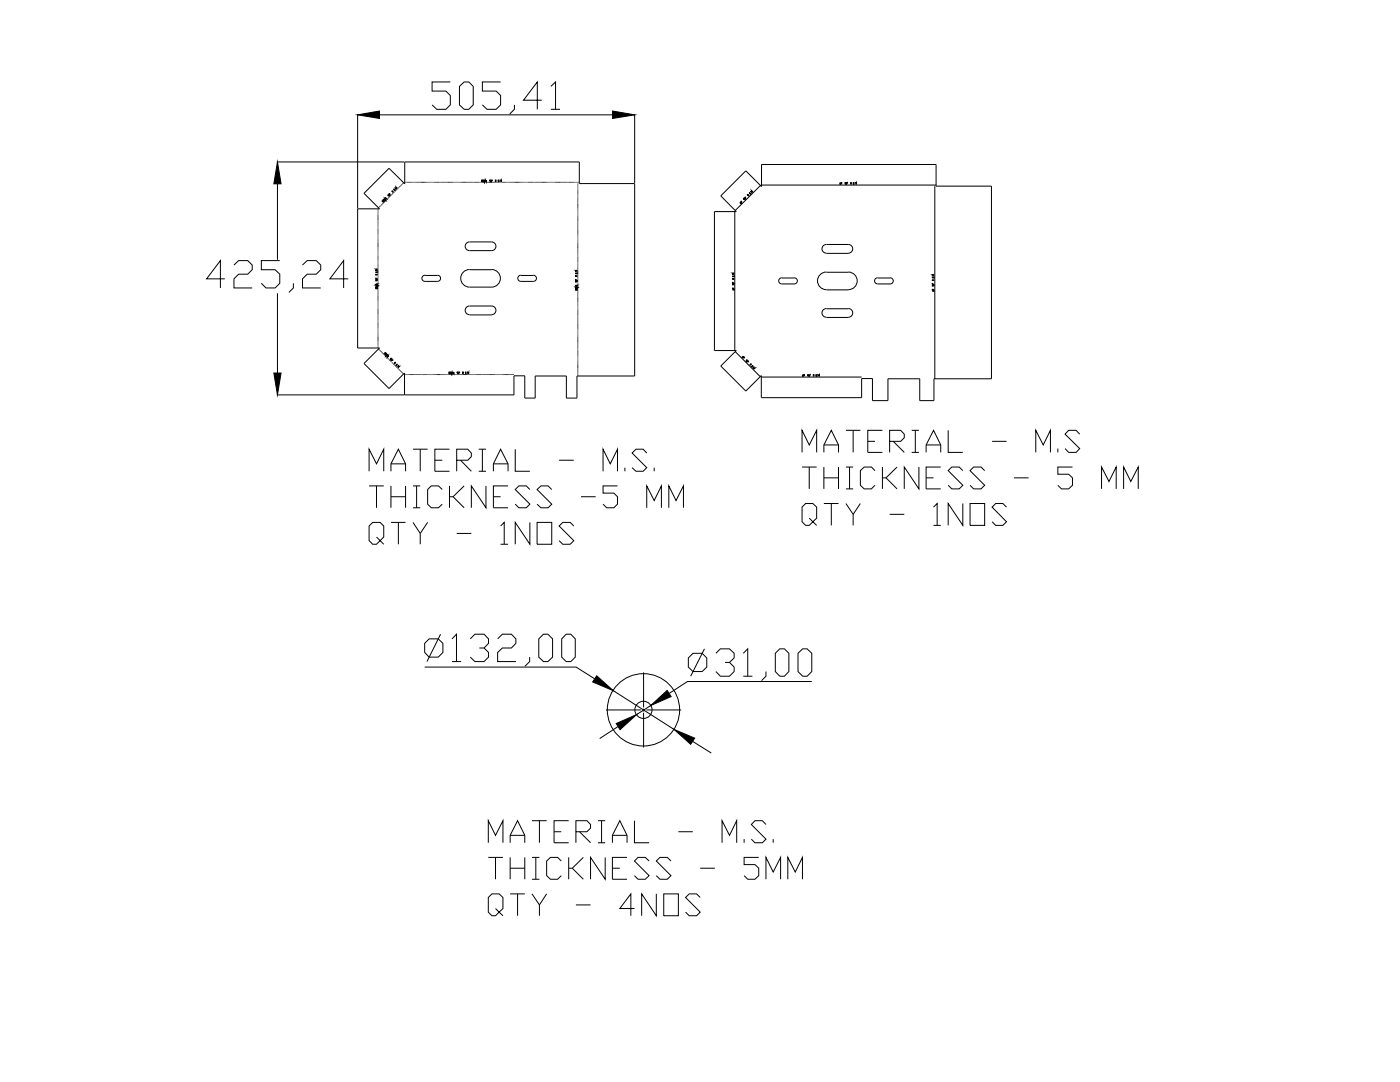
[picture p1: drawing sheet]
<svg xmlns="http://www.w3.org/2000/svg" width="279mm" height="216mm" viewBox="0 0 279 216" stroke-linecap="round" stroke-linejoin="round" font-family="sans-serif">
<!-- layer: 0 -->
<g fill="none" stroke="#000" stroke-width=".2">
<path d="M89.9 16.4h-3.7v1.8h2.8l.9 .9v1.8l-.9 .9h-1.8l-1-.9M91.7 17.2l.9-.8h1l.8 .8v3.7l-.8 .9h-1l-.9-.9zM99.9 16.4h-3.6v1.8h2.7l.9 .9v1.8l-.9 .9h-1.8l-.9-.9M108.1 20h-3.6l2.7-3.6v5.4M109.9 17.2l1-.8v5.4M55.2 32.3h25.4M55.4 36.7v15.1M71.4 22.8v18.8M72.6 38.6l5-5 3.2 3.1v-4.4h34.8v4.3h11.1v38.4h-11.6v4.4h-2.1v-4.4h-6.2v4.4h-2.1v-4.4h-2.1v3.8h-21.9v-4.4l-3.1 3.1-5-5 3.1-3.1h-4.3v-27.7h4.3zM75.7 22.9h46.6M76.4 39.9l.1-.1 .3 .3-.2 .1zM76.8 39.6l.2 .3-.5-.1"/>
<path d="M76.9 39.4l.3 .3-.4-.2 .2 .3M77.1 39.9l-.1 .1M77.3 39.7l-.1 .1M77.4 39.6l-.1 .1M77.6 38.7l.3 .3zM77.6 39h-.2l.1-.1 .1 .3M77.6 39.4l-.1 .2M77.7 38.6l.1 .1zM77.7 39.3l-.1 .1M77.9 39.1l-.1 .2M78 39l-.1 .1M78.1 38.8v.2"/>
<path d="M78.3 38.3l.1-.2h-.1l-.1 .1 .2 .2M78.3 38.7l-.1 .1M78.3 38.2l.3 .1M78.4 38.5v.2M78.6 37.7l.3 .3zM78.6 38.4l-.1 .1M78.7 37.6l.2-.2 .1 .4M78.7 38.3v.1M78.9 38.1l-.1 .1M78.9 37.9h.1M79 38v.1M79.2 37.8l-.1 .1"/>
<path d="M79.2 37.4l-.1 .2-.1-.3 .3 .3M79.3 37.7l-.1 .1M79.5 37.5l-.1 .1M79.6 37.4l-.1 .1M79.8 37.2l-.1 .1M79.9 37.1l-.1 .1M80.1 36.9l-.1 .2M80.2 36.8l-.1 .1M80.4 36.6l-.1 .2M80.6 36.5l-.2 .1M80.8 36.4h.1M80.9 36.4h.2"/>
<path d="M81.2 36.4h1.1M82.4 36.4h.1M82.6 36.4h.1M82.8 36.4h.1M83 36.4h.1M83.2 36.4h.2M83.4 36.4h.2M83.7 36.4h.1M83.9 36.4h1.1M85.1 36.4h.1M85.3 36.4h.1M85.5 36.4h.1"/>
<path d="M85.7 36.4h.2M85.9 36.4h.2M86.1 36.4h.2M86.4 36.4h.1M86.6 36.4h1.1M87.8 36.4h.1M88 36.4h.1M88.2 36.4h.1M88.4 36.4h.2M88.6 36.4h.2M88.9 36.4h.1M89.1 36.4h.1"/>
<path d="M89.3 36.4h1.1M90.5 36.4h.1M90.7 36.4h.1M90.9 36.4h.2M91.1 36.4h.2M91.4 36.4h.1M91.6 36.4h.1M91.8 36.4h.1M92 36.4h1.1M93.2 36.4h.1M93.4 36.4h.2M93.6 36.4h.2"/>
<path d="M93.9 36.4h.1M94.1 36.4h.1M94.3 36.4h.1M94.5 36.4h.1M94.7 36.4h.9M95.7 36.4h.1M95.9 36.4h.2M96.1 35.9l.1 .1v.3h-.1M96.1 35.9v.4M96.1 36.4h.2M96.3 35.9h.2v.4h-.2zM96.4 36.4h.1"/>
<path d="M96.6 35.9v.4l.2-.4M96.6 36.4h.1M96.8 36.4h.1M97 36.4h.1M97.1 35.9v.4l-.2-.4v.4M97.2 36.4h.1M97.4 36.4h.9M97.9 36.1l-.2-.1h.2l-.2 .3M98 36h.1l-.1 .3zM98.2 36h.1M98.4 36.4h.2M98.6 36.4h.2"/>
<path d="M98.8 36.1l.2-.1-.2-.1v.4M98.8 36.4h.2M98.9 36.1l.1 .2M99.1 36.4h.1M99.3 36.4h.1M99.4 36h.1v.3zM99.5 36.4h.1M99.6 36.2v.1M99.7 35.9h.2l-.2 .4M99.7 36.4h.1M99.9 36.4h.1M100.1 36.2h-.2l.2-.3v.4"/>
<path d="M100.1 36.4h.9M101.1 36.4h.2M101.3 36.4h.2M101.6 36.4h.1M101.8 36.4h.1M102 36.4h.1M102.2 36.4h.1M102.4 36.4h.1M102.6 36.4h1.2M102.7 20.9v.9l-1 .9M103.8 36.4h.2M104.1 36.4h.1"/>
<path d="M104.3 36.4h.1M104.5 36.4h.1M104.7 36.4h.1M104.9 36.4h.1M105.1 36.4h.1M105.3 36.4h1.2M106.6 36.4h.1M106.8 36.4h.1M107 36.4h.1M107.2 36.4h.1M107.4 36.4h.1M107.6 36.4h.1"/>
<path d="M107.8 36.4h.2M108 36.4h1.2M109.3 36.4h.1M109.5 36.4h.1M109.7 36.4h.1M109.9 36.4h.1M109.9 21.8h1.9M110.1 36.4h.1M110.3 36.4h.1M110.5 36.4h.2M110.7 36.4h1.2M112 36.4h.1"/>
<path d="M112.2 36.4h.1M112.4 36.4h.1M112.6 36.4h.1M112.8 36.4h.1M113 36.4h.2M113.2 36.4h.2M113.5 36.4h1.1M114.7 36.4h.1M114.9 36.4h.1M115.1 36.4h.1M115.3 36.4h.1M115.3 36.6v.1"/>
<path d="M115.3 36.8v.1M115.3 37v.1M115.3 37.2v.2M115.3 37.4v.2M115.3 37.6v.2M115.3 37.9v.9M115.3 38.9v.1M115.3 39.1v.1M115.3 39.3v.1M115.3 39.5v.1M115.3 39.7v.1M115.3 39.9v.2"/>
<path d="M115.5 36.4h.1M126.7 22.8v13.7M148.5 39.5l.3 .3zM148.6 39.7l-.2 .1v-.1l.2 .1v.1M148.7 39.3l.1 .1zM148.8 34.1l3.2 3.1v-4.4h34.8v4.3h11.1v38.5h-11.5v4.3h-2.8v-4.3h-6.4v4.3h-3.1v-4.4h-2.1v3.8h-20.1v-4.4l-3.1 3.1-5-5 3.1-3.1h-4.3v-27.7h4.3l-3.1-3.1zM149.6 39h-.3v-.2l-.2 .1 .3 .3M149.6 38.5l.3 .2zM149.7 38.3l.2-.1 .1 .3M149.9 38.6v.1M150.2 38.2l-.1 .1-.1-.3 .3 .3M151.8 37l-5.1 5"/>
<path d="M152 36.9h34.8M167.6 36.4v.4h.2v-.4M167.9 36.6h.1v-.2h-.1v.4M168.8 36.6h-.1v-.2l.1 .1-.1 .3M168.9 36.4l.1 .4zM169.1 36.4v.1zM169.8 36.6h.1v-.2h-.1v.4M169.8 36.6l.1 .2M170.3 36.4v.4zM170.5 36.8h.1M170.6 36.4h.1l-.1 .4M171 36.7h-.2l.1-.3v.4"/>
<path d="M186.6 37.1v38.5M44.9 55.6h-3.7l2.8-3.6v5.5M46.7 52.9l.9-.9h1.8l.9 .9v.9l-.9 .9h-1.8l-.9 .9v1.9h3.6M55.4 58.5v15.9M55.8 52h-3.6v1.8h2.7l.9 .9v1.8l-.9 1h-1.8l-.9-1M58.5 56.5v1l-.8 .8M60.4 52.9l.9-.9h1.8l.9 .9v.9l-.9 .9h-1.8l-.9 .9v1.9h3.6M69.5 55.6h-3.7l2.8-3.6v5.5M75 57.7v-.2h.4v.2M75 57.2h.4v.2h-.4zM75 56.9l.4 .1-.4 .2M75 56.7h.4l-.4 .1h.4"/>
<path d="M75 55.7h.4zM75 55.5h.1zM75 54.3h.4zM75 57.6h.4M75.1 55.9l-.1 .2v-.2l.4 .1M75.1 54.9l-.1-.2v.2h.4M75.2 53.7v.1l-.2-.1h.4M75.3 54.2h.1M75.4 54l-.4-.1v.2M75.4 54.7l-.3 .1M75.4 41.7v.1M75.4 41.8v.2"/>
<path d="M75.4 42.1v.1M75.4 42.3v.1M75.4 42.5v.1M75.4 42.7v.1M75.4 42.9v1.1M75.4 44.1v.2M75.4 44.3v.2M75.4 44.5v.2M75.4 44.8v.1M75.4 45v.1M75.4 45.2v.1M75.4 45.4v.1"/>
<path d="M75.4 45.6v1.2M75.4 46.8v.2M75.4 47v.2M75.4 47.3v.1M75.4 47.5v.1M75.4 47.7v.1M75.4 47.9v.1M75.4 48.1v.1M75.4 48.3v1.2M75.4 49.5v.2M75.4 49.8v.1M75.4 50v.1"/>
<path d="M75.4 50.2v.1M75.4 50.4v.1M75.4 50.6v.1M75.4 50.8v.1M75.4 51v1M75.4 52v.2M75.4 52.3v.1M75.4 52.5v.1M75.4 52.7v.1M75.4 52.9v.1M75.4 53.1v.1M75.4 53.3v.1"/>
<path d="M75.4 53.5v.2M75.4 53.7v1M75.4 54.8v.1M75.4 55v.1M75.4 55.2v.1M75.4 55.4v.1M75.4 55.6v.1M75.4 55.8v.1M75.4 56v.1M75.4 56.2v.2M75.4 56.4v1M75.4 57.5v.1"/>
<path d="M75.4 57.7v.1M75.4 57.9v.1M75.4 58.1v.1M75.4 58.3v.1M75.4 58.5v.1M75.4 58.7v.2M75.4 58.9v1.2M75.6 41.4l-.1 .1M75.8 41.2l-.1 .1M75.9 41.1v.1M76.1 40.9l-.1 .1M76.2 40.1h.2l.1 .1v.2"/>
<path d="M76.2 40.1l.3 .3M76.2 40.8v.1M76.4 40.6l-.1 .1M76.5 40.5v.1M76.7 40.3l-.1 .1M76.8 40.2v.1M77 40l-.1 .1M84.8 54.9a.61 .61 0 0 0-.6 .6 .61 .61 0 0 0 .6 .6h2.5a.61 .61 0 0 0 .6-.6 .61 .61 0 0 0-.6-.6M84.8 55h2.5M93.7 48.3a.87 .87 0 0 0-.9 .8 .87 .87 0 0 0 .9 .9M93.7 53.8a1.76 1.76 0 0 0-1.8 1.7 1.76 1.76 0 0 0 1.8 1.8M93.7 48.3h4.4"/>
<path d="M93.7 50h4.4M93.7 53.8h4.4M93.7 57.3h4.4M98.1 48.3a.87 .87 0 0 1 .9 .8 .87 .87 0 0 1-.9 .9M98.1 53.8a1.76 1.76 0 0 1 1.8 1.7 1.76 1.76 0 0 1-1.8 1.8M103.9 54.9a.61 .61 0 0 0-.6 .6 .61 .61 0 0 0 .6 .6M104 55h2.5M106.4 54.9a.61 .61 0 0 1 .7 .6 .61 .61 0 0 1-.7 .6h-2.4M114.9 58v-.2h.2l.1 .2M114.9 57.5h.3v.2h-.3zM114.9 57.2l.3 .1-.3 .2M114.9 56.9h.3l-.3 .2h.3"/>
<path d="M114.9 56h.3zM114.9 55.8h.1zM114.9 54.5l.3 .1zM114.9 57.9h.3M115 56.1v.2h-.1v-.2l.3 .2M115 55.2l-.1-.2v.2h.3M115.1 53.9v.2l-.2-.2h.3M115.1 54.4h.1M115.2 54.3l-.3-.1v.1M115.2 55l-.2 .1M115.3 40.1v.2M115.3 40.4v.1"/>
<path d="M115.3 40.6v.9M115.3 41.6v.1M115.3 41.8v.1M115.3 42v.1M115.3 42.2v.1M115.3 42.4v.2M115.3 42.6v.2M115.3 42.9v.1M115.3 43.1v1.1M115.3 44.3v.1M115.3 44.5v.1M115.3 44.7v.1"/>
<path d="M115.3 44.9v.2M115.3 45.1v.2M115.3 45.4v.1M115.3 45.6v.1M115.3 45.8v1.1M115.3 47v.1M115.3 47.2v.1M115.3 47.4v.2M115.3 47.6v.2M115.3 47.9v.1M115.3 48.1v.1M115.3 48.3v.1"/>
<path d="M115.3 48.5v1.1M115.3 49.7v.1M115.3 49.9v.2M115.3 50.1v.2M115.3 50.3v.2M115.3 50.6v.1M115.3 50.8v.1M115.3 51v.1M115.3 51.2v1.1M115.3 52.4v.1M115.3 52.6v.2M115.3 52.8v.2"/>
<path d="M115.3 53.1v.1M115.3 53.3v.1M115.3 53.5v.1M115.3 53.7v.1M115.3 53.9v.9M115.3 54.9v.1M115.3 55.1v.2M115.3 55.3v.2M115.3 55.6v.1M115.3 55.8v.1M115.3 56v.1M115.3 56.2v.1"/>
<path d="M115.3 56.4v.1M115.3 56.6v.9M115.3 57.6v.2M115.3 57.8v.2M115.3 58.1v.1M115.3 58.3v.1M115.3 58.5v.1M115.3 58.7v.1M115.3 58.9v.1M115.3 59.1v.1M115.3 59.3v1M146.2 57.7l.4 .1-.4 .1"/>
<path d="M146.2 56.5l.4 .1zM146.2 56.4h.1zM146.2 55.1l.4 .1h-.4zM146.3 57.6l-.1-.1v.1h.4M146.3 56.7l-.1 .2v-.2l.4 .1M146.3 55.7l-.1-.1v.1h.4M146.4 54.5v.1l-.2-.1h.4M146.5 55h.1M146.6 54.9l-.4-.2v.2M146.6 55.6l-.3 .1M146.6 42.2v27.7M147.7 40.3l.3 .3-.4-.2"/>
<path d="M148 40.4l-.1-.3-.1 .1 .3 .3M156 55.4a.61 .61 0 0 0-.6 .6 .61 .61 0 0 0 .6 .7M156 55.5h2.5M156 56.7h2.5M158.5 55.4a.61 .61 0 0 1 .6 .6 .61 .61 0 0 1-.6 .7M164.9 48.8a.87 .87 0 0 0-.9 .8 .87 .87 0 0 0 .9 .9M164.9 54.3a1.76 1.76 0 0 0-1.7 1.7 1.76 1.76 0 0 0 1.7 1.8M164.9 48.8h4.4a.87 .87 0 0 1 .9 .8 .87 .87 0 0 1-.9 .9l-4.4 .1M164.9 54.3h4.4M164.9 57.8h4.4M169.3 54.3a1.76 1.76 0 0 1 1.8 1.7 1.76 1.76 0 0 1-1.8 1.8M175.2 55.4a.61 .61 0 0 0-.7 .7 .61 .61 0 0 0 .7 .6h2.5a.61 .61 0 0 0 .6-.7 .61 .61 0 0 0-.6-.6"/>
<path d="M175.2 55.5h2.5M186.1 58h.3v.1h-.3M186.1 56.8h.3zM186.1 56.6h.1zM186.1 55.4h.3zM186.3 57.9v-.1h-.2v.1h.3M186.3 57v.1h-.2v-.1l.3 .1M186.3 56v-.1h-.2v.1h.3M186.3 54.8v.1l-.2-.1h.3M186.4 55.3h.1M186.4 55.1l-.3-.1v.2M186.4 55.8l-.1 .1"/>
<path d="M55.2 78.8h25.4M75.4 60.2v.1M75.4 60.4v.1M75.4 60.6v.1M75.4 60.8v.1M75.4 61v.1M75.4 61.2v.2M75.4 61.4v.2M75.4 61.7v1.1M75.4 62.9v.1M75.4 63.1v.1M75.4 63.3v.1"/>
<path d="M75.4 63.5v.1M75.4 63.7v.2M75.4 63.9v.2M75.4 64.1v.2M75.4 64.4v1.1M75.4 65.6v.1M75.4 65.8v.1M75.4 66v.1M75.4 66.2v.2M75.4 66.4v.2M75.4 66.6v.2M75.4 66.9v.1"/>
<path d="M75.4 67.1v1.1M75.4 68.3v.1M75.4 68.5v.1M75.4 68.7v.1M75.4 68.9v.2M75.4 69.1v.2M75.4 69.4h.1M75.5 69.7h.1M75.7 69.8l.1 .1M75.9 69.9v.1M76 70.1l.1 .1M76.2 70.2v.1"/>
<path d="M76.3 70.4l.1 .1M76.5 70.5v.1M76.6 70.7l.1 .1M76.8 70.8v.1M76.9 70.3l.1 .2-.2 .1-.2-.1M76.9 71l.1 .1M76.9 70.3l-.3 .3M77 70.5l.2 .1-.3 .2-.1-.1zM77 71.1l.1 .1M77.2 71.3l.1 .1M77.3 70.6l-.2 .4 .3-.2M77.3 71.4l.1 .1"/>
<path d="M77.5 71.6l.1 .1M77.6 71l-.3 .3 .2-.4-.3 .2M77.6 71.7l.1 .1M77.8 71.9l.1 .1M77.9 72l.1 .1M78 71.7l-.1-.2h.2l-.1 .2h-.2M78.1 72.2h.1M78.2 71.6l.1 .2-.3 .1zM78.2 72.3l.1 .1M78.3 71.8l.1 .1zM78.4 72.4v.1M78.5 72.6l.1 .1"/>
<path d="M78.7 72.7v.1M78.7 72.4l.2 .1 .1-.1-.1-.1-.3 .2M78.8 72.9l.1 .1M78.8 72.4l-.1 .3M79 73v.1M79 72.9l.3-.2-.2 .3zM79.1 73.2l.1 .1M79.2 73h-.1M79.2 73.3l.1 .1M79.4 73.5l.1 .1M79.5 72.8l.1 .2-.4 .1M79.5 73.6l.1 .1"/>
<path d="M79.6 73.3l-.1-.1 .2-.1-.2 .3M79.7 73.8l.1 .1M79.8 73.9l.1 .1M80 74.1l.1 .1M80.1 74.2l.1 .1M80.3 74.4l.1 .1M80.4 74.5l.1 .1M80.7 74.7h.2M81 74.7h.1M81.2 74.7h.1M81.4 74.7h.1M81.6 74.7h1"/>
<path d="M82.6 74.7h.2M82.8 74.7h.2M83.1 74.7h.1M83.3 74.7h.1M83.5 74.7h.1M83.7 74.7h.1M83.9 74.7h.1M84.1 74.7h.1M84.3 74.7h1M85.3 74.7h.2M85.6 74.7h.1M85.8 74.7h.1"/>
<path d="M86 74.7h.1M86.2 74.7h.1M86.4 74.7h.1M86.6 74.7h.1M86.8 74.7h.2M87 74.7h1M88.1 74.7h.1M88.3 74.7h.1M88.5 74.7h.1M88.7 74.7h.1M88.9 74.7h.1M89.1 74.7h.1"/>
<path d="M89.3 74.7h.2M89.5 74.2l.2 .1v.3h-.2zM89.5 74.7h1.2M89.8 74.2h.2v.4h-.2zM90 74.2l.1 .4 .2-.4M90.6 74.2v.4l-.2-.4v.4M90.8 74.7h.1M91 74.7h.1M91.2 74.7h.1M91.4 74.4l-.2-.1h.2l-.2 .3M91.4 74.7h.1M91.4 74.3h.2l-.1 .3z"/>
<path d="M91.6 74.7h.1M91.7 74.3h.1M91.8 74.7h.1M92 74.7h.2M92.2 74.7h1.2M92.3 74.6v-.4l.2 .1-.2 .1 .2 .2M92.9 74.3h.1v.3zM93.1 74.5v.1M93.2 74.2h.1l-.1 .4M93.5 74.7h.1M93.6 74.5h-.2l.2-.3v.4M93.7 74.7h.1"/>
<path d="M93.7 61.1a.87 .87 0 0 0-.9 .8 .87 .87 0 0 0 .9 .9M93.7 61.1h4.4M93.7 62.8h4.4M93.9 74.7h.1M94.1 74.7h.1M94.3 74.7h.1M94.5 74.7h.2M94.7 74.7h.2M95 74.7h1.1M96.2 74.7h.1M96.4 74.7h.1M96.6 74.7h.1"/>
<path d="M96.8 74.7h.1M97 74.7h.2M97.2 74.7h.2M97.5 74.7h.1M97.7 74.7h1.1M98.1 61.1a.87 .87 0 0 1 .9 .8 .87 .87 0 0 1-.9 .9M98.9 74.7h.1M99.1 74.7h.1M99.3 74.7h.1M99.5 74.7h.2M99.7 74.7h.2M99.9 74.7h.2"/>
<path d="M100.2 74.7h.1M100.4 74.7h1.1M101.6 74.7h.1M101.8 74.7h.1M102 74.7h.2M102.2 74.7h.2M102.4 74.7h.2M115.3 60.3v.2M115.3 60.6v.1M115.3 60.8v.1M115.3 61v.1M115.3 61.2v.1"/>
<path d="M115.3 61.4v.1M115.3 61.6v.1M115.3 61.8v1.2M115.3 63v.2M115.3 63.3v.1M115.3 63.5v.1M115.3 63.7v.1M115.3 63.9v.1M115.3 64.1v.1M115.3 64.3v.1M115.3 64.5v1.2M115.3 65.8v.1"/>
<path d="M115.3 66v.1M115.3 66.2v.1M115.3 66.4v.1M115.3 66.6v.1M115.3 66.8v.1M115.3 67v.2M115.3 67.2v1.2M115.3 68.5v.1M115.3 68.7v.1M115.3 68.9v.1M115.3 69.1v.1M115.3 69.3v.1"/>
<path d="M115.3 69.5v.2M115.3 69.7v.2M115.3 69.9v1.2M115.3 71.2v.1M115.3 71.4v.1M115.3 71.6v.1M115.3 71.8v.1M115.3 72v.2M115.3 72.2v.2M115.3 72.4v.2M115.3 72.7v.9M115.3 73.7v.1"/>
<path d="M115.3 73.9v.1M115.3 74.1v.1M115.3 74.3v.1M115.3 74.5v.1M115.3 74.7v.2M115.3 74.9v.1M146.7 70.2l5 5M148.3 71l-.2 .3v.1l.4-.3M148.4 71.3l.1 .1 .1-.1-.1-.1-.2 .3M149 72l.1-.2v.1l-.3 .2M149.2 72l.1 .1-.3 .2zM149.4 72.2h.1"/>
<path d="M149.7 72.7h.2v-.1l-.3 .2M149.7 72.7v.3M150.2 73l.1 .1-.3 .2zM150.2 73.3h-.1M150.4 73.1l.1 .2-.3 .1M150.5 73.6l-.1-.1 .3-.1-.3 .3M151.9 75.2h20.1M160.1 74.7l.1 .4h.1v-.4M160.4 74.9h.1v-.2h-.1v.4M161.3 74.9h-.1v-.2l.1 .1-.1 .3M161.5 74.7v.4zM161.7 74.7v.2z"/>
<path d="M162.3 74.9h.1v-.2h-.1v.4M162.3 74.9l.2 .2M162.9 74.7v.4zM163 75.1h.1M163.1 74.7h.2l-.1 .4M163.6 75h-.2l.1-.3v.4M164.9 61.6a.87 .87 0 0 0-.9 .8 .87 .87 0 0 0 .9 .9M164.9 61.6h4.4M164.9 63.3h4.4M169.3 61.6a.87 .87 0 0 1 .9 .8 .87 .87 0 0 1-.9 .9M73.7 94v-4.4l1.4 3 1.5-3v4.4M73.7 97h2.9"/>
<path d="M75.1 97v4.3M78 94v-1.4l1.5-3 1.4 3v1.4M78 92.6h2.9M78 97v4.3M78 99.1h2.9M80.9 97v4.3M82.4 89.6h2.9M82.4 97h1.5M83.1 97v4.3M83.9 89.6v4.4M86.8 91.8h1.5M88.3 97.7l-.8-.7h-1.4l-.8 .7v2.9l.8 .7h1.4l.8-.7"/>
<path d="M89.7 89.6h-2.9v4.4h2.9M89.7 97v4.3M90.4 99.1l2.2 2.2M91.1 91.8h2.2l.8-.7v-.7l-.8-.8h-2.2v4.4M91.9 91.8l2.2 2.2M92.6 97l-2.2 2.1h-.7M95.5 89.6h1.5M95.5 94h1.5M96.3 89.6v4.4M97 97v4.3l-2.9-4.3v4.3M98.5 94v-1.4l1.4-3 1.5 3v1.4M98.5 92.6h2.9"/>
<path d="M98.5 99.1h1.4M101.4 97h-2.9v4.3h2.9M102.8 89.6v4.4h2.9M105.7 97.7l-.7-.7h-1.5l-.7 .7 2.9 2.9-.7 .7h-1.5l-.7-.7M110.1 97.7l-.7-.7h-1.4l-.8 .7 2.9 2.9-.7 .7h-1.4l-.8-.7M111.6 91.8h2.9M116 99.1h2.9M120.4 94v-4.4l1.4 3 1.4-3v4.4M123.2 97h-2.8v1.4h2.1l.7 .7v1.5l-.7 .7h-1.4l-.7-.7M124.7 93.3v.7M129.1 90.4l-.7-.8h-1.5l-.7 .8 2.9 2.9-.7 .7h-1.5l-.7-.7M130.6 93.3v.7"/>
<path d="M160.1 90.3v-4.4l1.4 2.9 1.5-2.9v4.4M160.1 93.2h2.9M161.5 93.2v4.4M164.4 90.3v-1.5l1.5-2.9 1.4 2.9v1.5M164.4 88.8h2.9M164.4 93.2v4.4M164.4 95.3h2.9M167.3 93.2v4.4M168.8 85.9h2.9M168.8 93.2h1.5M168.8 97.6h1.5M169.5 93.2v4.4"/>
<path d="M170.3 85.9v4.4M173.2 88.1h1.4M174.6 93.9l-.7-.7h-1.4l-.8 .7v2.9l.8 .8h1.4l.7-.8M176.1 85.9h-2.9v4.4h2.9M176.1 93.2v4.4M176.8 95.3l2.2 2.3M177.5 88.1h2.2l.8-.8v-.7l-.8-.7h-2.2v4.4M178.3 88.1l2.2 2.2M179 93.2l-2.2 2.1h-.7M181.9 85.9h1.5M181.9 90.3h1.5M182.7 85.9v4.4"/>
<path d="M183.4 93.2v4.4l-2.9-4.4v4.4M184.8 90.3v-1.5l1.5-2.9 1.4 2.9v1.5M184.8 88.8h2.9M184.8 95.3h1.5M187.7 93.2h-2.9v4.4h2.9M189.2 85.9v4.4h3M192.2 93.9l-.8-.7h-1.5l-.7 .7 3 2.9-.8 .8h-1.5l-.7-.8M196.5 93.9l-.7-.7h-1.5l-.7 .7 2.9 2.9-.7 .8h-1.5l-.7-.8M198 88.1h2.9M202.4 95.3h2.9M206.7 90.3v-4.4l1.5 2.9 1.4-2.9v4.4M211.1 89.5v.8"/>
<path d="M214 93.2h-2.9v1.4h2.2l.7 .7v1.5l-.7 .8h-1.5l-.7-.8M215.5 86.6l-.7-.7h-1.5l-.7 .7 2.9 2.9-.7 .8h-1.5l-.7-.8M219.8 97.6v-4.4l1.5 2.9 1.5-2.9v4.4M224.2 97.6v-4.4l1.5 2.9 1.5-2.9v4.4M75.1 107.2l.8 .7-.8 .7h-.7l-.7-.7v-2.9l.7-.8h1.5l.7 .8v2.2l-.7 .7 .7 .7M78 104.2h2.9M79.5 104.2v4.4M82.4 104.2l1.5 2.2v2.2M82.4 101.3h1.5M85.3 104.2l-1.4 2.2M91.1 106.4h3M99.9 105l.7-.8v4.4"/>
<path d="M99.9 108.6h1.5M105.7 104.2v4.4l-2.9-4.4v4.4M107.2 104.2h2.9v4.4h-2.9zM114.5 105l-.7-.8h-1.5l-.7 .8 2.9 2.9-.7 .7h-1.5l-.7-.7M129.1 101.3v-4.3l1.5 2.9 1.4-2.9v4.3M133.5 101.3v-4.3l1.4 2.9 1.5-2.9v4.3M161.5 103.4l.7 .7-.7 .7h-.7l-.7-.7v-2.9l.7-.7h1.4l.8 .7v2.2l-.8 .7 .8 .7M164.4 100.5h2.9M165.9 100.5v4.3M168.8 100.5l1.5 2.1v2.2M171.7 100.5l-1.4 2.1M177.5 102.6h3"/>
<path d="M186.3 101.2l.7-.7v4.3M186.3 104.8h1.4M192.2 100.5v4.3l-3-4.3v4.3M193.6 100.5h2.9v4.3h-2.9zM200.9 101.2l-.7-.7h-1.5l-.7 .7 2.9 2.9-.7 .7h-1.5l-.7-.7M84.8 133.1h30.2l3.7 2.3M84.8 128.4l.8-.9h1.9l.9 .9v1.8l-.9 .9h-1.9l-.8-.9zM87.9 126.5l-2.7 5.5M90.2 127.5l.9-1v5.5M90.2 132h1.8M93.9 127.5l.9-1h1.8l.9 1v.9l-.9 .9h-.9M96.6 129.3l.9 .9v.9l-.9 .9h-1.8l-.9-.9"/>
<path d="M99.3 127.5l.9-1h1.9l.9 1v.9l-.9 .9h-1.9l-.9 .9v1.8h3.7M105.7 131.1v.9l-.9 .9M107.5 127.5l1-1h.8l1 1v3.6l-1 .9h-.8l-1-.9zM113 126.5h.9l.9 1v3.6l-.9 .9h-.9l-.9-.9v-3.6zM122.4 137.8l12.1 7.8M128.4 134.2v7M137.4 131.3l.9-.9h1.8l1 .9v1.8l-1 .9h-1.8l-.9-.9zM140.6 129.5l-2.8 5.4M142.9 130.4l.9-.9h1.8l.9 .9v.9l-.9 .9h-.9M145.6 132.2l.9 .9v.9l-.9 .9h-1.8l-.9-.9M148.3 130.4l.9-.9v5.4M148.3 134.9h1.9"/>
<path d="M152.9 134v.9l-.9 .9M154.7 130.4l.9-.9h.9l.9 .9v3.6l-.9 .9h-.9l-.9-.9zM159.3 130.4l.9-.9h.9l.9 .9v3.6l-.9 .9h-.9l-.9-.9zM162 136h-24.8l-3.6 2.4M120.9 141.7h7M123.4 145l-3.7 2.4M128.2 141.7h.5M128.4 141.4v.6M128.4 142.2v7M129 141.7h6.9M129.9 140.8l-2.9 1.8M138.2 147.9l3.7 2.4"/>
<path d="M97.5 168.2v-4.4l1.4 2.9 1.5-2.9v4.4M97.5 171.1h2.9M98.9 171.1v4.3M101.8 168.2v-1.5l1.5-2.9 1.4 2.9v1.5M101.8 166.7h2.9M101.8 171.1v4.3M101.8 173.2h2.9M101.8 178.4h2.9M103.3 178.4v4.3M104.7 171.1v4.3M106.2 178.4l1.5 2.2v2.1M106.2 163.8h2.9"/>
<path d="M106.2 171.1h1.5M106.2 175.4h1.5M106.9 171.1v4.3M107.7 163.8v4.4M109.1 178.4l-1.4 2.2M110.6 166h1.4M112 171.8l-.7-.7h-1.4l-.8 .7v2.9l.8 .7h1.4l.7-.7M113.5 163.8h-2.9v4.4h2.9M113.5 171.1v4.3M114.2 173.2l2.2 2.2M114.9 166h2.2l.8-.8v-.7l-.8-.7h-2.2v4.4M115.7 166l2.2 2.2"/>
<path d="M116.4 171.1l-2.2 2.1h-.7M119.3 163.8h1.5M119.3 168.2h1.5M120.1 163.8v4.4M120.8 171.1v4.3l-2.9-4.3v4.3M122.2 168.2v-1.5l1.5-2.9 1.4 2.9v1.5M122.2 166.7h2.9M122.2 173.2h1.5M125.1 171.1h-2.9v4.3h2.9M126.6 163.8v4.4h2.9M129.5 171.8l-.7-.7h-1.5l-.7 .7 2.9 2.9-.7 .7h-1.5l-.7-.7M131 178.4v4.3l-2.9-4.3v4.3"/>
<path d="M132.5 178.4h2.9v4.3h-2.9zM133.9 171.8l-.7-.7h-1.5l-.7 .7 2.9 2.9-.7 .7h-1.5l-.7-.7M135.4 166h2.9M139.7 179.1l-.7-.7h-1.5l-.7 .7 2.9 2.9-.7 .7h-1.5l-.7-.7M139.7 173.2h3M144.1 168.2v-4.4l1.5 2.9 1.4-2.9v4.4M148.5 167.4v.8M151.4 171.1h-2.9v1.4h2.2l.7 .7v1.5l-.7 .7h-1.5l-.7-.7M152.9 164.5l-.8-.7h-1.4l-.8 .7 3 2.9-.8 .8h-1.4l-.8-.8M152.9 175.4v-4.3l1.4 2.9 1.5-2.9v4.3M154.3 167.4v.8M157.2 175.4v-4.3l1.5 2.9 1.4-2.9v4.3"/>
<path d="M98.9 181.3l.7 .7-.7 .7h-.7l-.7-.7v-2.9l.7-.7h1.4l.8 .7v2.2l-.8 .7 .8 .7M114.9 180.6h3M126.6 181.3h-2.9l2.2-2.9v4.3"/>
<circle cx="128.4" cy="141.6" r="7.2"/>
<circle cx="128.4" cy="141.6" r="1.71"/>
</g>
<path d="M55.4 32.3l.7 4.4h-1.4zM71.4 22.9l4.3-.7v1.4zM122.3 22.2l4.4 .7-4.4 .7zM54.7 74.4h1.4l-.7 4.4zM119.1 134.8l3.3 3-4.1-1.7zM129.9 140.8l3.2-3 .8 1.2zM123 144.4l4-1.8-3.3 3zM134.5 145.6l4.1 1.7-.8 1.2z" fill="#000" stroke="#000" stroke-width=".2"/>
</svg>
